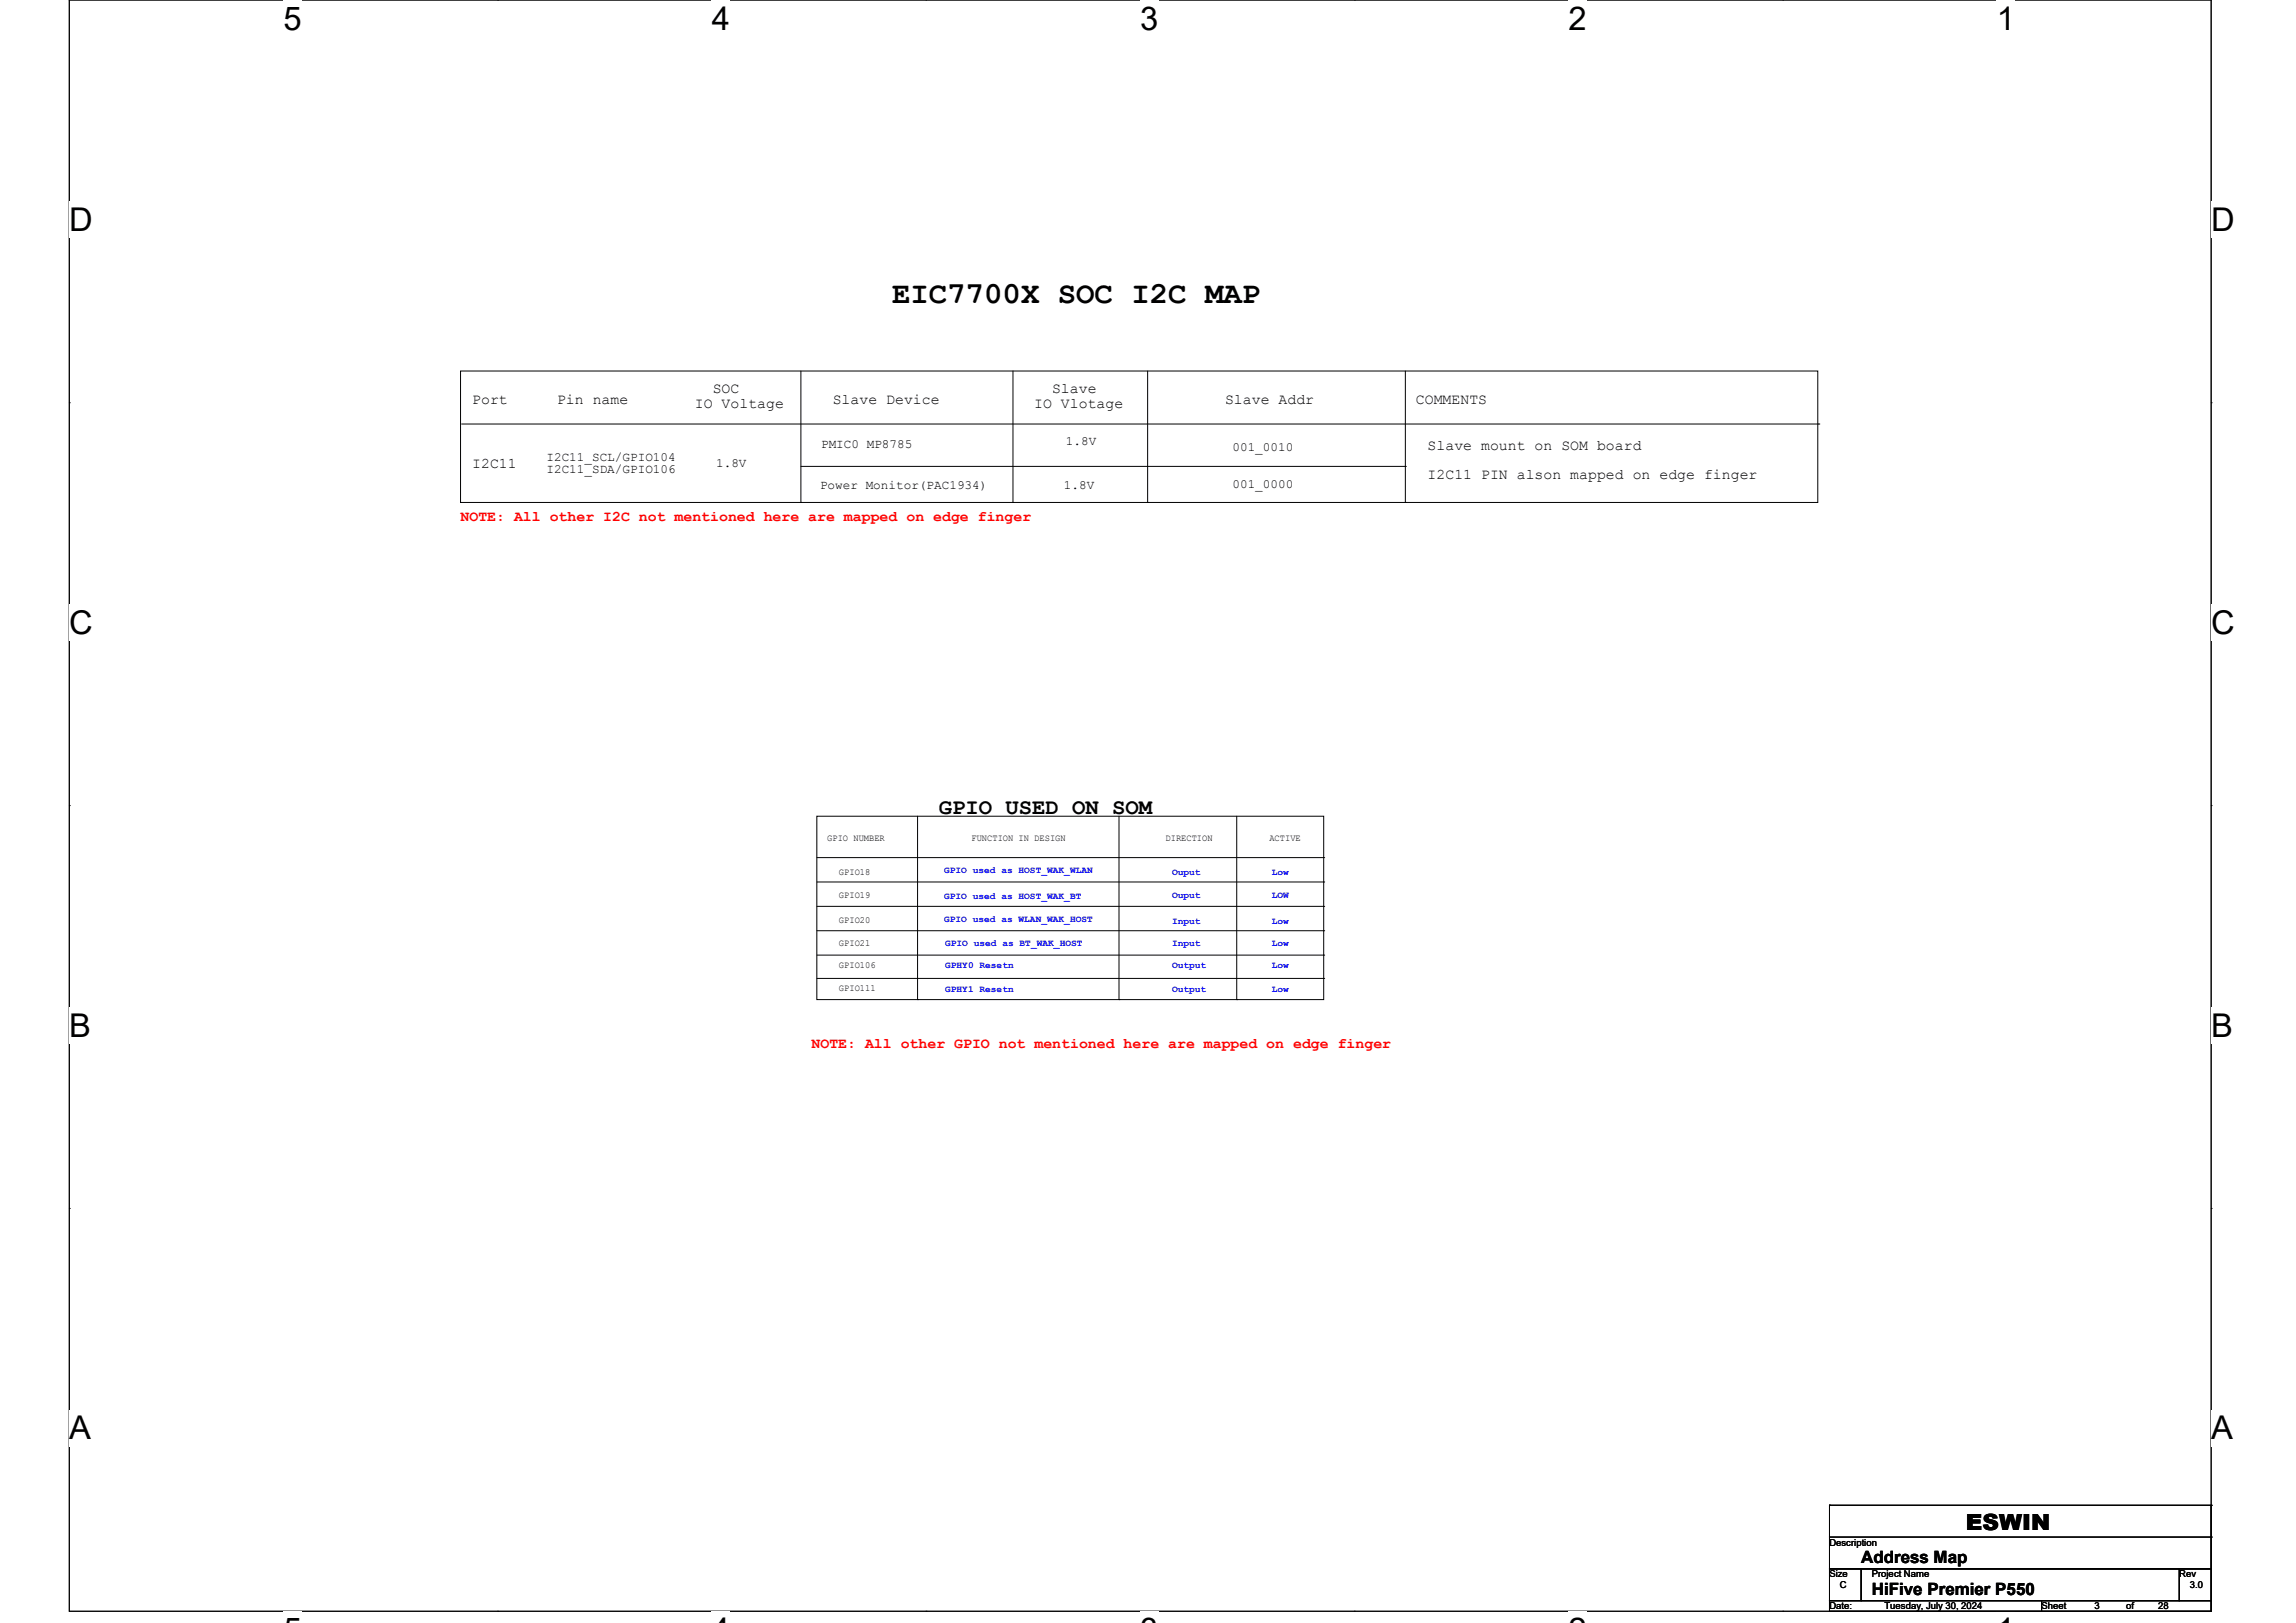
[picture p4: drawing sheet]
<svg xmlns="http://www.w3.org/2000/svg" width="297mm" height="210mm" viewBox="0 0 297 210" stroke-linecap="round" stroke-linejoin="round" font-family="sans-serif">
<defs><g id="words">
<g font-size="4.2">
<text x="36.7" y="3.8">5</text>
<text x="92.1" y="3.8">4</text>
<text x="147.5" y="3.8">3</text>
<text x="202.9" y="3.8">2</text>
<text x="258.3" y="3.8">1</text>
<text x="9" y="29.9">D</text>
<text x="286" y="29.9">D</text>
<text x="9" y="82">C</text>
<text x="286" y="82">C</text>
<text x="9" y="134.1">B</text>
<text x="286" y="134.1">B</text>
<text x="9" y="186.2">A</text>
<text x="286" y="186.2">A</text>
</g>
<text font-size="4" x="115.4" y="39.2">EIC7700X SOC I2C MAP</text>
<g font-size="2.9">
<text x="121.4" y="105.3">GPIO USED ON SOM</text>
<text x="254.3" y="197.9">ESWIN</text>
</g>
<g font-size="2.2">
<text x="240.8" y="202.3">Address Map</text>
<text x="242.1" y="206.4">HiFive Premier P550</text>
</g>
<g font-size="1.9">
<text x="61.1" y="52.3">Port</text>
<text x="72.1" y="52.3">Pin name</text>
<text x="89.9" y="52.8">IO Voltage</text>
<text x="92.2" y="50.9">SOC</text>
<text x="107.7" y="52.3">Slave Device</text>
<text x="133.8" y="52.8">IO Vlotage</text>
<text x="136.1" y="50.9">Slave</text>
<text x="158.5" y="52.3">Slave Addr</text>
<text x="183.2" y="52.3">COMMENTS</text>
<text x="184.7" y="58.2">Slave mount on SOM board</text>
<text x="61.1" y="60.5">I2C11</text>
<text x="184.7" y="62">I2C11 PIN alson mapped on edge finger</text>
</g>
<g font-size="1.9" fill="#f00">
<text x="59.6" y="67.4">NOTE: All other I2C not mentioned here are mapped on edge finger</text>
<text x="105" y="135.6">NOTE: All other GPIO not mentioned here are mapped on edge finger</text>
</g>
<g font-size="1.6">
<text x="70.7" y="59.6">I2C11_SCL/GPIO104</text>
<text x="106.2" y="58">PMIC0 MP8785</text>
<text x="137.9" y="57.6">1.8V</text>
<text x="159.4" y="58.4">001_0010</text>
<text x="70.7" y="61.2">I2C11_SDA/GPIO106</text>
<text x="92.6" y="60.4">1.8V</text>
<text x="106.1" y="63.3">Power Monitor(PAC1934)</text>
<text x="137.6" y="63.3">1.8V</text>
<text x="159.4" y="63.2">001_0000</text>
</g>
<g font-size="1.2">
<text x="107" y="108.8">GPIO NUMBER</text>
<text x="108.5" y="113.2">GPIO18</text>
<text x="125.7" y="108.8">FUNCTION IN DESIGN</text>
<text x="150.8" y="108.8">DIRECTION</text>
<text x="164.2" y="108.8">ACTIVE</text>
<text x="108.5" y="116.2">GPIO19</text>
<text x="108.5" y="119.5">GPIO20</text>
<text x="108.5" y="125.2">GPIO106</text>
<text x="108.5" y="122.4">GPIO21</text>
<text x="108.5" y="128.3">GPIO111</text>
<text x="236.6" y="200">Description</text>
<text x="236.6" y="204.1">Size</text>
<text x="236.6" y="208.2">Date:</text>
<text x="238" y="205.5">C</text>
<text x="242.1" y="204.1">Project Name</text>
<text x="243.8" y="208.2">Tuesday, July 30, 2024</text>
<text x="264.1" y="208.2">Sheet</text>
<text x="270.9" y="208.2">3</text>
<text x="275" y="208.2">of</text>
<text x="279.2" y="208.2">28</text>
<text x="281.9" y="204.1">Rev</text>
<text x="283.3" y="205.5">3.0</text>
</g>
<g font-size="1.2" fill="#00f">
<text x="122.1" y="113">GPIO used as HOST_WAK_WLAN</text>
<text x="151.6" y="113.2">Ouput</text>
<text x="164.5" y="113.2">Low</text>
<text x="122.1" y="119.3">GPIO used as WLAN_WAK_HOST</text>
<text x="122.1" y="116.4">GPIO used as HOST_WAK_BT</text>
<text x="151.6" y="116.2">Ouput</text>
<text x="151.6" y="119.5">Input</text>
<text x="164.5" y="116.2">LOW</text>
<text x="164.5" y="119.5">Low</text>
<text x="122.3" y="125.3">GPHY0 Resetn</text>
<text x="122.3" y="122.4">GPIO used as BT_WAK_HOST</text>
<text x="151.6" y="125.3">Output</text>
<text x="151.6" y="122.4">Input</text>
<text x="164.5" y="125.3">Low</text>
<text x="164.5" y="122.4">Low</text>
<text x="122.3" y="128.3">GPHY1 Resetn</text>
<text x="151.6" y="128.3">Output</text>
<text x="164.5" y="128.3">Low</text>
</g>
</g></defs>
<path d="M9 0h277v208.5h-277z" fill="none" stroke="#000" stroke-width=".13"/>
<g fill="#fff">
<path d="M36.7 0h2.3v4.7h-2.3z"/>
<path d="M36.7 208.5h2.3v1.5h-2.3z"/>
</g>
<path d="M64.4 0h.1M64.4 208.5h.1" fill="none" stroke="#000" stroke-width=".13"/>
<g fill="#fff">
<path d="M92.1 0h2.3v4.7h-2.3z"/>
<path d="M92.1 208.5h2.3v1.5h-2.3z"/>
</g>
<path d="M119.8 0h.1M119.8 208.5h.1" fill="none" stroke="#000" stroke-width=".13"/>
<g fill="#fff">
<path d="M147.5 0h2.3v4.7h-2.3z"/>
<path d="M147.5 208.5h2.3v1.5h-2.3z"/>
</g>
<path d="M175.2 0h.1M175.2 208.5h.1" fill="none" stroke="#000" stroke-width=".13"/>
<g fill="#fff">
<path d="M202.9 0h2.3v4.7h-2.3z"/>
<path d="M202.9 208.5h2.3v1.5h-2.3z"/>
</g>
<path d="M230.6 0h.1M230.6 208.5h.1" fill="none" stroke="#000" stroke-width=".13"/>
<g fill="#fff">
<path d="M258.3 0h2.4v4.7h-2.4z"/>
<path d="M258.3 208.5h2.4v1.5h-2.4z"/>
<path d="M9 26.1h3v4.7h-3z"/>
<path d="M286 26.1h3.1v4.7h-3.1z"/>
<path d="M9 78.2h3v4.7h-3z"/>
<path d="M286 78.2h3.1v4.7h-3.1z"/>
</g>
<path d="M9 52.1h.1M286 52.1h.1" fill="none" stroke="#000" stroke-width=".13"/>
<g fill="#fff">
<path d="M9 130.3h2.8v4.7h-2.8z"/>
<path d="M286 130.3h2.9v4.7h-2.9z"/>
</g>
<path d="M9 104.2h.1M286 104.2h.1" fill="none" stroke="#000" stroke-width=".13"/>
<g fill="#fff">
<path d="M9 182.4h2.8v4.7h-2.8z"/>
<path d="M286 182.4h2.9v4.7h-2.9z"/>
</g>
<g fill="none" stroke="#000" stroke-width=".13">
<path d="M59.6 48h175.5v17h-175.5zM59.7 54.9h175.6M103.6 48v17M131 48v17M148.5 48v17M181.8 48v17M235.3 54.9h.1M103.6 65h.1M103.6 60.3h78.2M131 65h.1M148.5 65h.1M181.8 60.3h.1"/>
<path d="M181.8 65h.1M105.7 105.6h65.5v23.7h-65.5zM105.7 111h65.5M105.7 114.1h65.5M105.7 117.3h65.5M118.7 105.6v23.7M144.7 105.6v23.7M160 105.6v23.7M171.2 111h.1M171.2 114.1h.1M171.2 117.3h.1M105.7 120.4h65.5"/>
<path d="M105.7 123.6h65.5M105.7 126.6h65.5M118.7 129.3h.1M144.7 129.3h.1M160 129.3h.1M171.2 120.4h.1M171.2 123.6h.1M171.2 126.6h.1M9 156.4h.1M286 156.4h.1M236.7 198.9h49.3v4.1h-49.3zM236.7 194.8h.1"/>
<path d="M236.7 194.8v4.1M236.7 194.8h49.3M286 194.8h.1M286 198.9h.1M286 194.8v4.1M236.7 203h4.1v4.1h-4.1zM236.7 207.1h27.4v1.4h-27.4zM240.8 203h41.1v4.1h-41.1zM264.1 207.1h21.9v1.4h-21.9zM281.9 203h4.1v4.1h-4.1z"/>
</g>
<use href="#words"/>
</svg>
